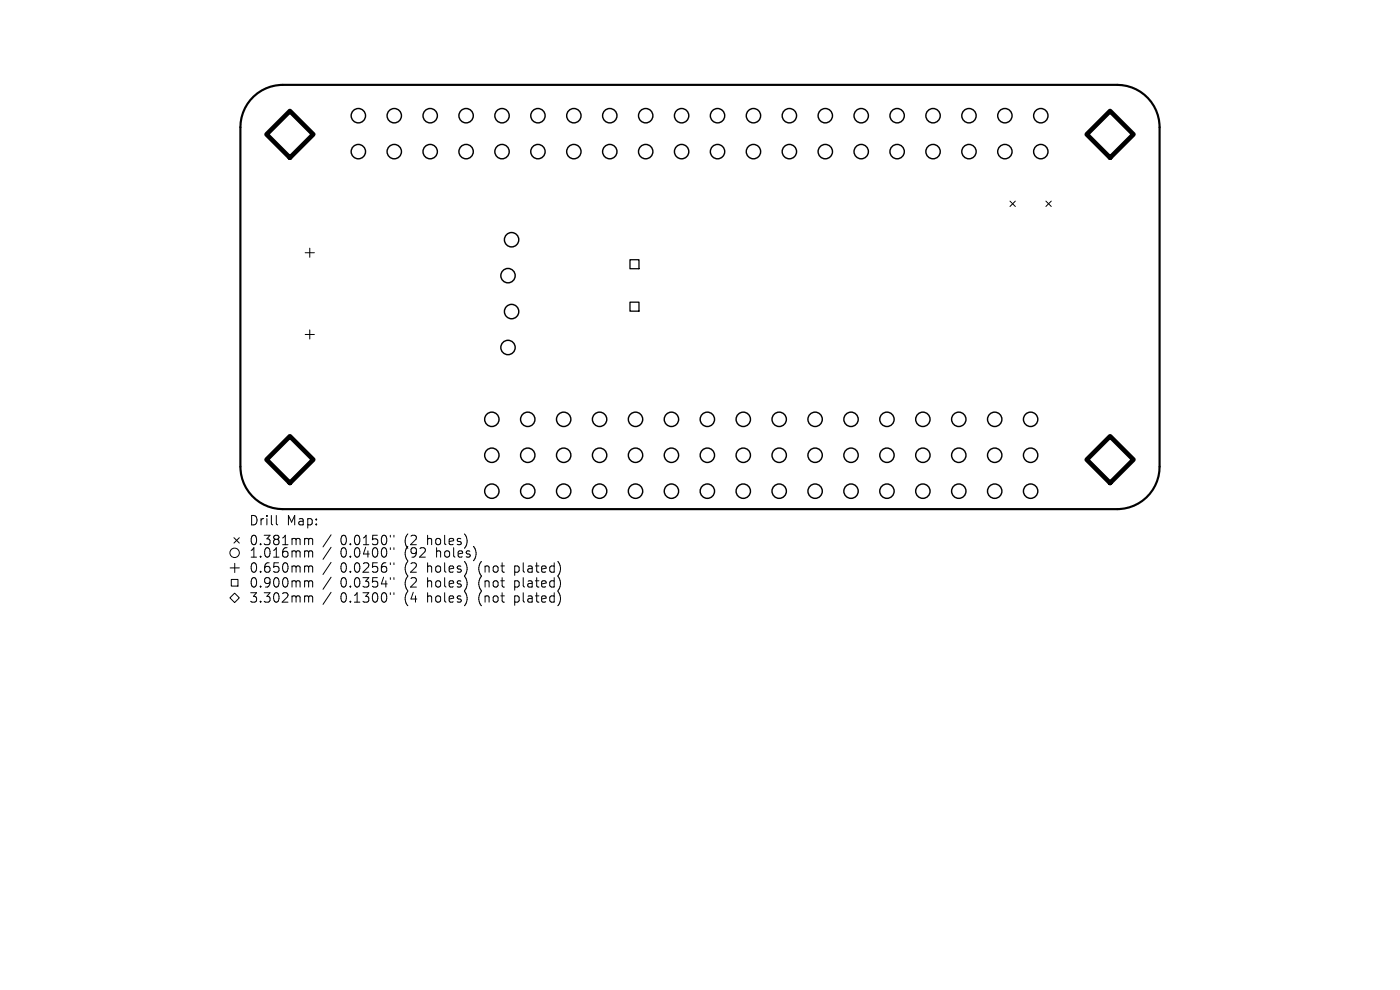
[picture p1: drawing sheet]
<svg xmlns="http://www.w3.org/2000/svg" width="297mm" height="210mm" viewBox="0 0 297 210" stroke-linecap="round" stroke-linejoin="round" font-family="sans-serif">
<defs><g id="words">
<g font-size="2.8">
<text x="52.8" y="111.7">Drill</text>
<text x="60.8" y="111.7">Map:</text>
<text x="52.8" y="115.9">0.381mm</text>
<text x="52.8" y="118.6">1.016mm</text>
<text x="72.2" y="115.9">0.0150&quot;</text>
<text x="72.2" y="118.6">0.0400&quot;</text>
<text x="85.9" y="115.9">(2</text>
<text x="85.9" y="118.6">(92</text>
<text x="90.9" y="115.9">holes)</text>
<text x="92.8" y="118.6">holes)</text>
<text x="52.8" y="121.8">0.650mm</text>
<text x="52.8" y="124.9">0.900mm</text>
<text x="72.2" y="121.8">0.0256&quot;</text>
<text x="72.2" y="124.9">0.0354&quot;</text>
<text x="85.9" y="121.8">(2</text>
<text x="85.9" y="124.9">(2</text>
<text x="90.9" y="121.8">holes)</text>
<text x="90.9" y="124.9">holes)</text>
<text x="102" y="121.8">(not</text>
<text x="102" y="124.9">(not</text>
<text x="109.8" y="121.8">plated)</text>
<text x="109.8" y="124.9">plated)</text>
<text x="52.8" y="128.1">3.302mm</text>
<text x="72.2" y="128.1">0.1300&quot;</text>
<text x="85.9" y="128.1">(4</text>
<text x="90.9" y="128.1">holes)</text>
<text x="102" y="128.1">(not</text>
<text x="109.8" y="128.1">plated)</text>
</g>
</g></defs>
<path d="M53.8 20.5a9 9 0 0 1 6.2-2.5h177a9 9 0 0 1 9 9v72a9 9 0 0 1-9 9h-177a9 9 0 0 1-9-9v-72a9 9 0 0 1 2.8-6.5z" fill="none" stroke="#000" stroke-width=".46"/>
<g fill="none" stroke="#000" stroke-width=".21">
<path d="M64.7 53.6h2M65.7 52.6v2M214.3 42.7l1.1 1.1M215.4 42.7l-1.1 1.1M221.9 42.7l1.1 1.1M223 42.7l-1.1 1.1M64.7 71h2M65.7 70v1.9M49.6 114.1l1.2 1.1M49.8 119.5v1.9M50.8 114.1l-1.2 1.1M58.6 109.3v1.8l.3 .2"/>
<path d="M64.9 114.2h.3l.3 .3M64.9 116.9h.3l.3 .2M65.5 114.5l.3-.3 .4 .1 .1 1.2M65.5 114.5v1M65.5 117.1v1.1M65.5 117.1l.3-.2h.4l.1 1.3M70.2 113.5l-1.7 2.5M70.2 116.1l-1.7 2.6M70.2 119.3l-1.7 2.6M82.8 113.5v.4M82.8 116.2v.4M82.8 119.4v.4"/>
<path d="M83.6 113.5v.4M83.6 116.2v.4M83.6 119.4v.4M48.8 120.5h2M49.1 122.9h1.4v1.4h-1.4zM49.8 125.8l1 1-1 1-1-1zM64.9 120.1h.3l.3 .2M64.9 123.2h.3l.3 .3M64.9 126.4l.5 .1 .1 .2M65.5 120.3v1.1M65.5 123.5v1M65.5 126.7v1"/>
<path d="M65.5 120.3l.3-.2h.4l.1 1.3M65.5 123.5l.3-.3 .4 .1 .1 1.2M65.5 126.7l.3-.3 .4 .1 .1 1.2M70.2 122.4l-1.7 2.6M70.2 125.6l-1.7 2.6M82.8 122.5v.4M82.8 125.7v.4M83.6 122.5v.4M83.6 125.7v.4"/>
<circle cx="49.8" cy="117.3" r="1"/>
</g>
<g fill="none" stroke="#000" stroke-width=".3">
<circle cx="76" cy="24.5" r="1.52"/>
<circle cx="76" cy="32.2" r="1.52"/>
<circle cx="83.6" cy="32.2" r="1.52"/>
<circle cx="83.6" cy="24.5" r="1.52"/>
<circle cx="91.3" cy="32.2" r="1.52"/>
<circle cx="91.3" cy="24.5" r="1.52"/>
<circle cx="98.9" cy="32.2" r="1.52"/>
<circle cx="98.9" cy="24.5" r="1.52"/>
<circle cx="106.5" cy="32.2" r="1.52"/>
<circle cx="106.5" cy="24.5" r="1.52"/>
<circle cx="114.1" cy="24.5" r="1.52"/>
<circle cx="114.1" cy="32.2" r="1.52"/>
<circle cx="121.7" cy="32.2" r="1.52"/>
<circle cx="121.7" cy="24.5" r="1.52"/>
<circle cx="129.4" cy="32.2" r="1.52"/>
<circle cx="129.4" cy="24.5" r="1.52"/>
<circle cx="137" cy="32.2" r="1.52"/>
<circle cx="137" cy="24.5" r="1.52"/>
<circle cx="144.6" cy="32.2" r="1.52"/>
<circle cx="144.6" cy="24.5" r="1.52"/>
<circle cx="152.2" cy="24.5" r="1.52"/>
<circle cx="152.2" cy="32.2" r="1.52"/>
<circle cx="159.8" cy="32.2" r="1.52"/>
<circle cx="159.8" cy="24.5" r="1.52"/>
<circle cx="167.5" cy="32.2" r="1.52"/>
<circle cx="167.5" cy="24.5" r="1.52"/>
<circle cx="175.1" cy="32.2" r="1.52"/>
<circle cx="175.1" cy="24.5" r="1.52"/>
<circle cx="182.7" cy="32.2" r="1.52"/>
<circle cx="182.7" cy="24.5" r="1.52"/>
<circle cx="190.3" cy="24.5" r="1.52"/>
<circle cx="190.3" cy="32.2" r="1.52"/>
<circle cx="197.9" cy="24.5" r="1.52"/>
<circle cx="197.9" cy="32.2" r="1.52"/>
<circle cx="205.6" cy="32.2" r="1.52"/>
<circle cx="205.6" cy="24.5" r="1.52"/>
<circle cx="213.2" cy="24.5" r="1.52"/>
<circle cx="213.2" cy="32.2" r="1.52"/>
<circle cx="220.8" cy="32.2" r="1.52"/>
<circle cx="220.8" cy="24.5" r="1.52"/>
<circle cx="107.8" cy="58.5" r="1.52"/>
<circle cx="108.5" cy="50.9" r="1.52"/>
<circle cx="107.8" cy="73.7" r="1.52"/>
<circle cx="108.5" cy="66.1" r="1.52"/>
<circle cx="104.3" cy="89" r="1.52"/>
<circle cx="104.3" cy="96.6" r="1.52"/>
<circle cx="112" cy="89" r="1.52"/>
<circle cx="112" cy="96.6" r="1.52"/>
<circle cx="119.6" cy="89" r="1.52"/>
<circle cx="119.6" cy="96.6" r="1.52"/>
<circle cx="127.2" cy="89" r="1.52"/>
<circle cx="127.2" cy="96.6" r="1.52"/>
<circle cx="134.8" cy="96.6" r="1.52"/>
<circle cx="134.8" cy="89" r="1.52"/>
<circle cx="142.4" cy="96.6" r="1.52"/>
<circle cx="142.4" cy="89" r="1.52"/>
<circle cx="150.1" cy="89" r="1.52"/>
<circle cx="150.1" cy="96.6" r="1.52"/>
<circle cx="157.7" cy="89" r="1.52"/>
<circle cx="157.7" cy="96.6" r="1.52"/>
<circle cx="165.3" cy="96.6" r="1.52"/>
<circle cx="165.3" cy="89" r="1.52"/>
<circle cx="172.9" cy="96.6" r="1.52"/>
<circle cx="172.9" cy="89" r="1.52"/>
<circle cx="180.5" cy="89" r="1.52"/>
<circle cx="180.5" cy="96.6" r="1.52"/>
<circle cx="188.2" cy="89" r="1.52"/>
<circle cx="188.2" cy="96.6" r="1.52"/>
<circle cx="195.8" cy="96.6" r="1.52"/>
<circle cx="195.8" cy="89" r="1.52"/>
<circle cx="203.4" cy="96.6" r="1.52"/>
<circle cx="203.4" cy="89" r="1.52"/>
<circle cx="211" cy="89" r="1.52"/>
<circle cx="211" cy="96.6" r="1.52"/>
<circle cx="218.6" cy="89" r="1.52"/>
<circle cx="218.6" cy="96.6" r="1.52"/>
<circle cx="104.3" cy="104.2" r="1.52"/>
<circle cx="112" cy="104.2" r="1.52"/>
<circle cx="119.6" cy="104.2" r="1.52"/>
<circle cx="127.2" cy="104.2" r="1.52"/>
<circle cx="134.8" cy="104.2" r="1.52"/>
<circle cx="142.4" cy="104.2" r="1.52"/>
<circle cx="150.1" cy="104.2" r="1.52"/>
<circle cx="157.7" cy="104.2" r="1.52"/>
<circle cx="165.3" cy="104.2" r="1.52"/>
<circle cx="172.9" cy="104.2" r="1.52"/>
<circle cx="180.5" cy="104.2" r="1.52"/>
<circle cx="188.2" cy="104.2" r="1.52"/>
<circle cx="195.8" cy="104.2" r="1.52"/>
<circle cx="203.4" cy="104.2" r="1.52"/>
<circle cx="211" cy="104.2" r="1.52"/>
<circle cx="218.6" cy="104.2" r="1.52"/>
</g>
<path d="M133.6 55.1h2v1.9h-2zM133.6 64.1h2v1.9h-2z" fill="none" stroke="#000" stroke-width=".27"/>
<path d="M56.5 28.5l5-5 5 5-5 5zM230.5 28.5l5-5 5 5-5 5zM56.5 97.5l5-5 5 5-5 5zM230.5 97.5l5-5 5 5-5 5z" fill="none" stroke="#000" stroke-width=".99"/>
<use href="#words"/>
</svg>
